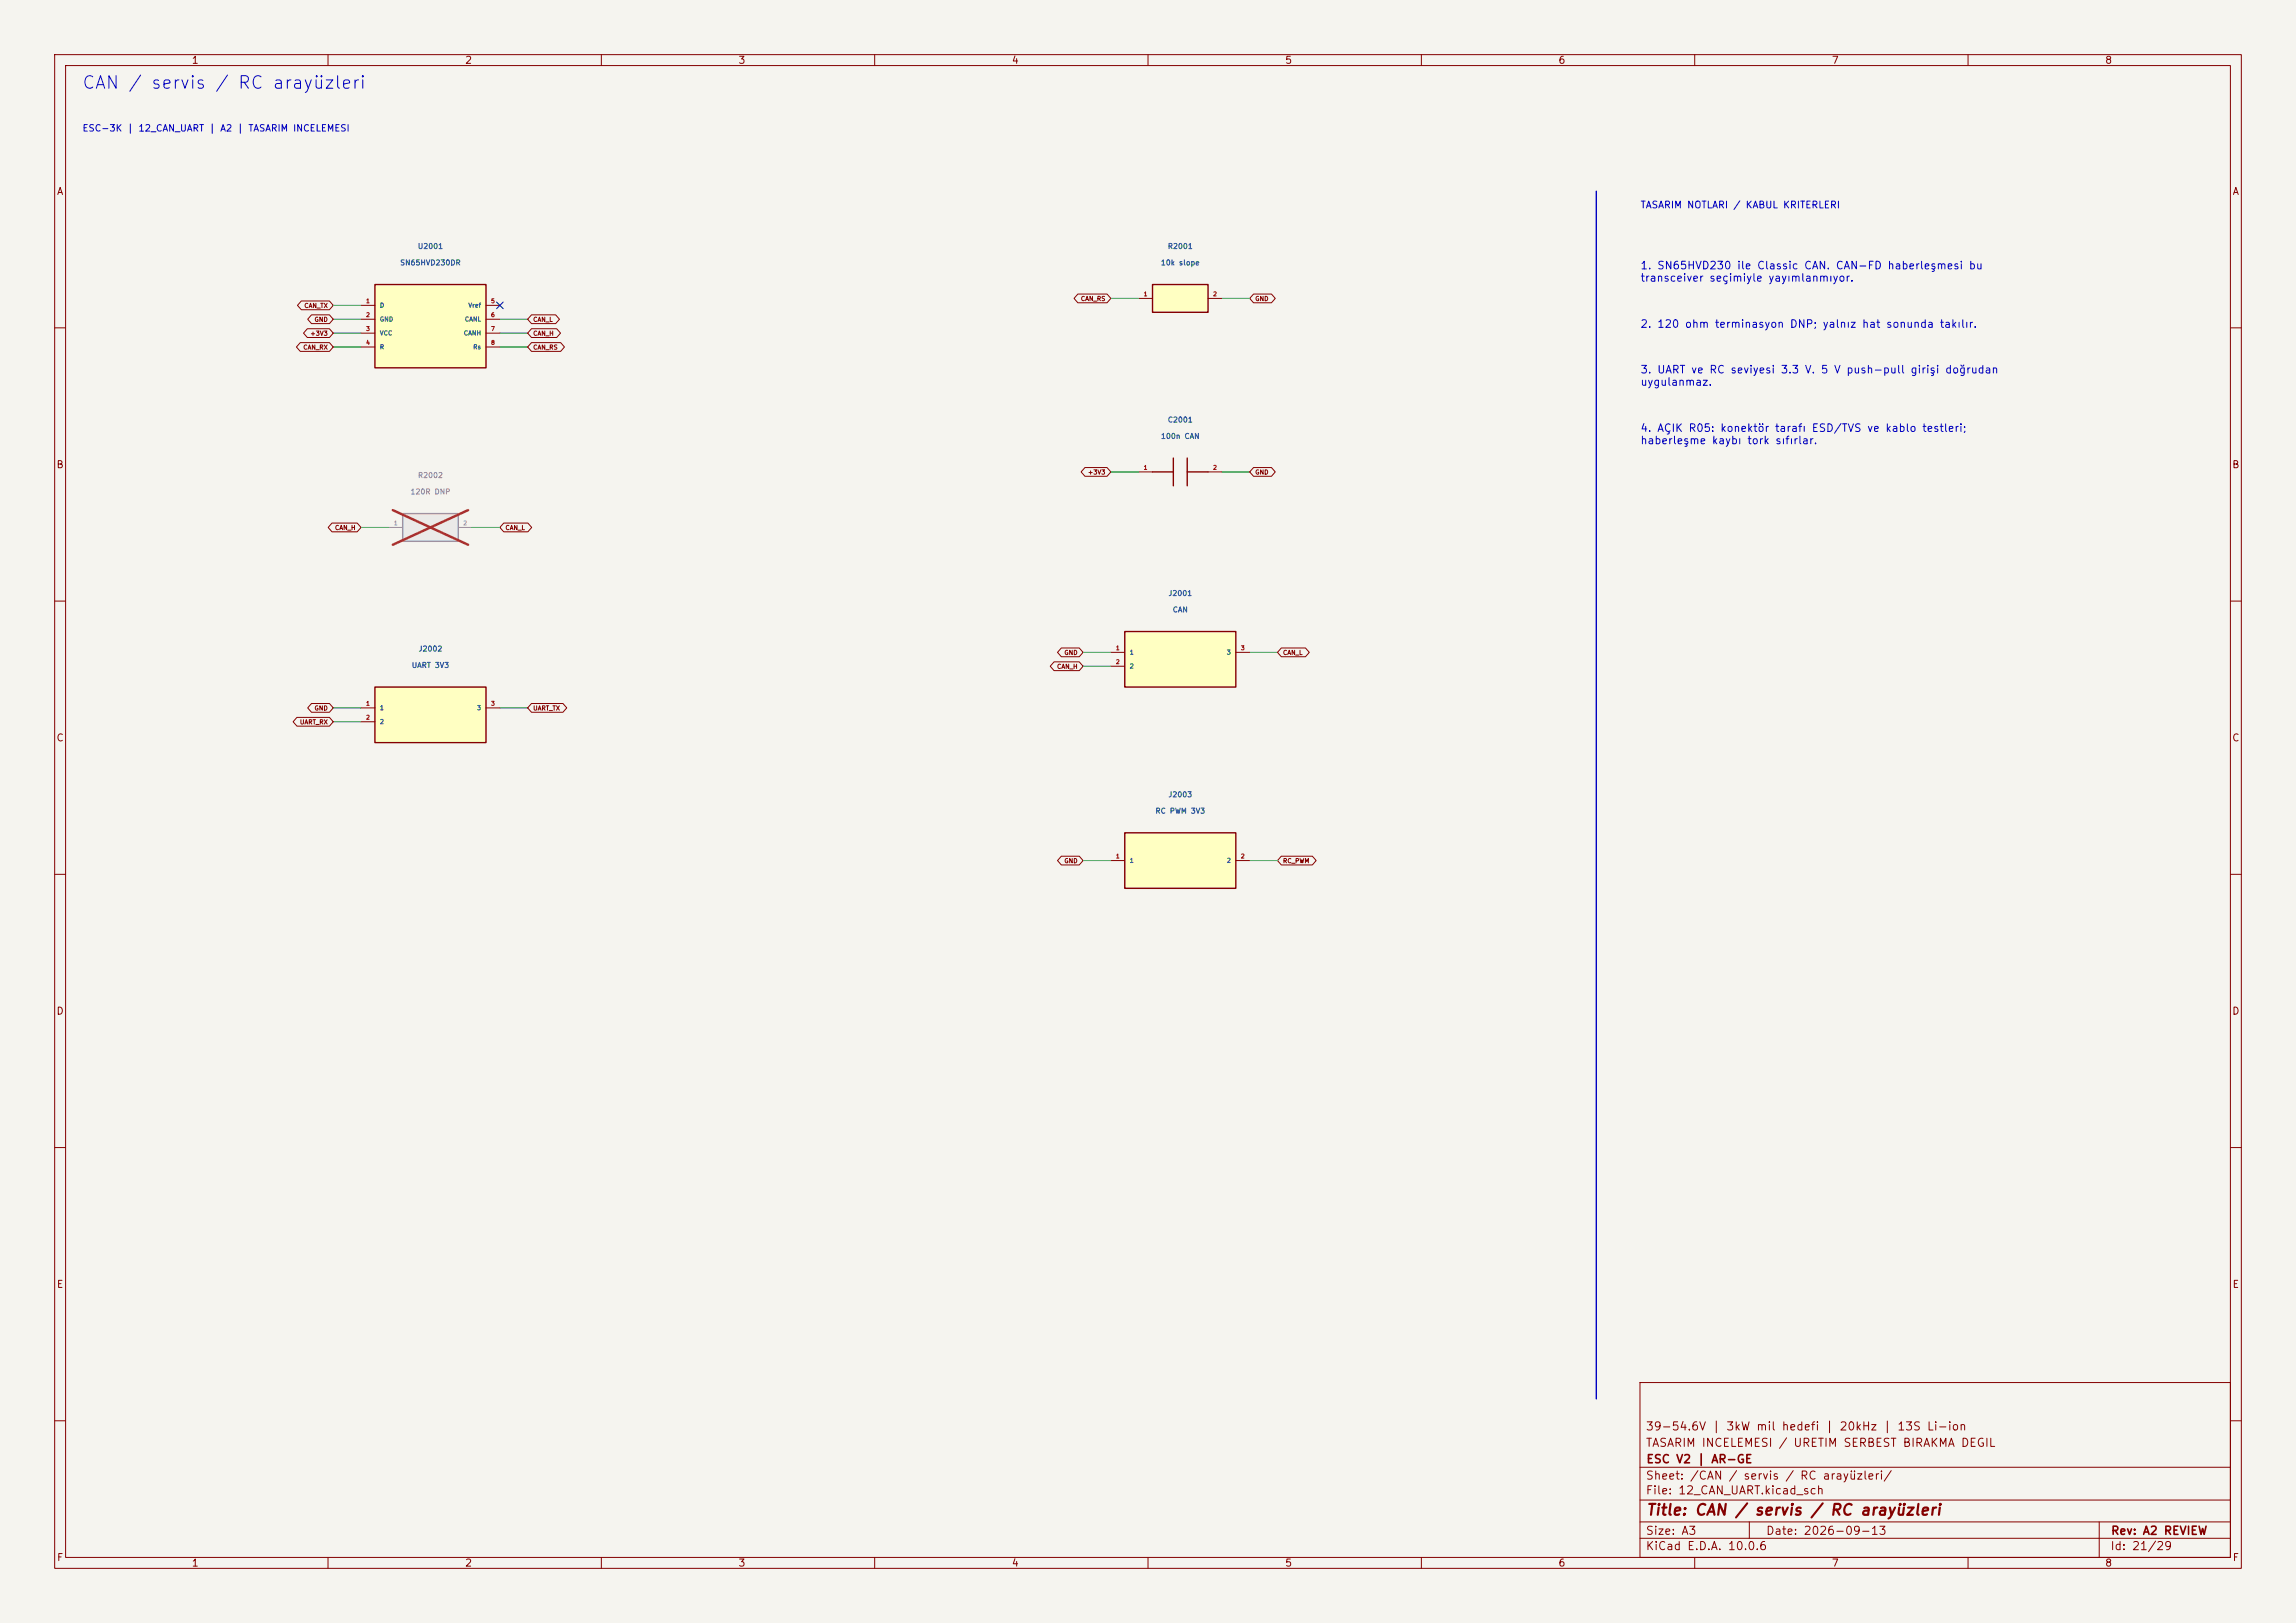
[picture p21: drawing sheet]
<svg xmlns="http://www.w3.org/2000/svg" width="420mm" height="297mm" viewBox="0 0 420 297" stroke-linecap="round" stroke-linejoin="round" font-family="sans-serif">
<defs><g id="words">
<text font-size="2.3" fill="#0000c2" x="14.9" y="16.8">CAN / servis / RC arayüzleri</text>
<text font-size="2" fill="#840000" x="301" y="277.8">Title: CAN / servis / RC arayüzleri</text>
<g font-size="1.5" fill="#840000">
<text x="300.9" y="262.1">39-54.6V | 3kW mil hedefi | 20kHz | 13S Li-ion</text>
<text x="300.9" y="265.1">TASARIM INCELEMESI / URETIM SERBEST BIRAKMA DEGIL</text>
<text x="301" y="268.1">ESC V2 | AR-GE</text>
<text x="300.9" y="273.8">File: 12_CAN_UART.kicad_sch</text>
<text x="300.9" y="271.1">Sheet: /CAN / servis / RC arayüzleri/</text>
<text x="300.9" y="281.2">Size: A3</text>
<text x="322.9" y="281.2">Date: 2026-09-13</text>
<text x="386" y="281.2">Rev: A2 REVIEW</text>
<text x="300.9" y="284">KiCad E.D.A. 10.0.6</text>
<text x="385.9" y="284">Id: 21/29</text>
</g>
<g font-size="1.4" fill="#0000c2">
<text x="300" y="49.6">1. SN65HVD230 ile Classic CAN. CAN-FD haberleşmesi bu</text>
<text x="300" y="51.9">transceiver seçimiyle yayımlanmıyor.</text>
<text x="300" y="60.3">2. 120 ohm terminasyon DNP; yalnız hat sonunda takılır.</text>
<text x="300" y="68.7">3. UART ve RC seviyesi 3.3 V. 5 V push-pull girişi doğrudan</text>
<text x="300" y="70.9">uygulanmaz.</text>
<text x="300" y="79.4">4. AÇIK R05: konektör tarafı ESD/TVS ve kablo testleri;</text>
<text x="300" y="81.6">haberleşme kaybı tork sıfırlar.</text>
</g>
<g font-size="1.3" fill="#840000">
<text x="35" y="12">1</text>
<text x="85" y="12">2</text>
<text x="135" y="12">3</text>
<text x="185" y="12">4</text>
<text x="235" y="12">5</text>
<text x="285" y="12">6</text>
<text x="335" y="12">7</text>
<text x="385" y="12">8</text>
<text x="10.3" y="36">A</text>
<text x="408.3" y="36">A</text>
<text x="10.2" y="86">B</text>
<text x="408.2" y="86">B</text>
<text x="10.2" y="136">C</text>
<text x="408.2" y="136">C</text>
<text x="10.2" y="186">D</text>
<text x="408.2" y="186">D</text>
<text x="10.3" y="236">E</text>
<text x="408.3" y="236">E</text>
<text x="10.3" y="286">F</text>
<text x="35" y="287">1</text>
<text x="85" y="287">2</text>
<text x="135" y="287">3</text>
<text x="185" y="287">4</text>
<text x="235" y="287">5</text>
<text x="285" y="287">6</text>
<text x="335" y="287">7</text>
<text x="385" y="287">8</text>
<text x="408.3" y="286">F</text>
</g>
<text font-size="1.3" fill="#0000c2" x="300" y="38.4">TASARIM NOTLARI / KABUL KRITERLERI</text>
<text font-size="1.2" fill="#0000c2" x="15" y="24.4">ESC-3K | 12_CAN_UART | A2 | TASARIM INCELEMESI</text>
<g font-size="1" fill="#006464">
<text x="76.3" y="45.8">U2001</text>
<text x="213.5" y="45.8">R2001</text>
<text x="73.1" y="48.8">SN65HVD230DR</text>
<text x="212.3" y="48.8">10k slope</text>
<text x="213.5" y="77.5">C2001</text>
<text x="212.3" y="80.5">100n CAN</text>
<text x="213.6" y="109.3">J2001</text>
<text x="214.4" y="112.3">CAN</text>
<text x="76.5" y="119.4">J2002</text>
<text x="75.2" y="122.4">UART 3V3</text>
<text x="211.3" y="149.1">RC PWM 3V3</text>
<text x="213.6" y="146.1">J2003</text>
</g>
<g font-size="1" fill="#939391">
<text x="76.4" y="87.7">R2002</text>
<text x="75" y="90.7">120R DNP</text>
</g>
<g font-size=".8" fill="#840000">
<text x="55.6" y="56.5">CAN_TX</text>
<text x="57.4" y="59.1">GND</text>
<text x="97.4" y="59.1">CAN_L</text>
<text x="197.6" y="55.3">CAN_RS</text>
<text x="229.5" y="55.3">GND</text>
<text x="55.4" y="64.2">CAN_RX</text>
<text x="56.7" y="61.6">+3V3</text>
<text x="97.4" y="61.6">CAN_H</text>
<text x="97.4" y="64.2">CAN_RS</text>
<text x="198.9" y="87">+3V3</text>
<text x="229.5" y="87">GND</text>
<text x="61.2" y="97.2">CAN_H</text>
<text x="92.4" y="97.2">CAN_L</text>
<text x="193.3" y="122.6">CAN_H</text>
<text x="194.6" y="120">GND</text>
<text x="234.6" y="120">CAN_L</text>
<text x="57.4" y="130.2">GND</text>
<text x="97.4" y="130.2">UART_TX</text>
<text x="54.8" y="132.7">UART_RX</text>
<text x="194.6" y="158.1">GND</text>
<text x="234.6" y="158.1">RC_PWM</text>
</g>
<g font-size=".8" fill="#a90000">
<text x="66.9" y="55.7">1</text>
<text x="66.9" y="58.2">2</text>
<text x="89.7" y="55.7">5</text>
<text x="89.7" y="58.2">6</text>
<text x="209.1" y="54.4">1</text>
<text x="221.8" y="54.4">2</text>
<text x="66.9" y="60.7">3</text>
<text x="66.9" y="63.3">4</text>
<text x="89.7" y="60.7">7</text>
<text x="89.7" y="63.3">8</text>
<text x="209.1" y="86.1">1</text>
<text x="221.8" y="86.1">2</text>
<text x="204" y="119.2">1</text>
<text x="226.9" y="119.2">3</text>
<text x="204" y="121.7">2</text>
<text x="66.9" y="129.3">1</text>
<text x="66.9" y="131.9">2</text>
<text x="89.7" y="129.3">3</text>
<text x="204" y="157.3">1</text>
<text x="226.9" y="157.3">2</text>
</g>
<g font-size=".8" fill="#006464">
<text x="69.4" y="56.5">D</text>
<text x="69.4" y="59">GND</text>
<text x="84.9" y="59">CANL</text>
<text x="85.6" y="56.5">Vref</text>
<text x="69.4" y="61.6">VCC</text>
<text x="69.4" y="64.1">R</text>
<text x="84.8" y="61.6">CANH</text>
<text x="86.5" y="64.1">Rs</text>
<text x="206.6" y="120">1</text>
<text x="224.3" y="120">3</text>
<text x="206.6" y="122.5">2</text>
<text x="69.4" y="130.1">1</text>
<text x="87.2" y="130.1">3</text>
<text x="69.4" y="132.7">2</text>
<text x="206.6" y="158.1">1</text>
<text x="224.3" y="158.1">2</text>
</g>
<g font-size=".8" fill="#a5a4a2">
<text x="72" y="96.3">1</text>
<text x="84.7" y="96.3">2</text>
</g>
</g></defs>
<path d="M0 0h420v297h-420z" fill="#f5f4ef" stroke="#f5f4ef" stroke-width=".18"/>
<g fill="none" stroke="#840000" stroke-width=".18">
<path d="M10 10h400v277h-400zM12 12h396v273h-396zM60 10v2M110 10v2M160 10v2M210 10v2M260 10v2M310 10v2M360 10v2M10 60h2M408 60h2M10 110h2"/>
<path d="M408 110h2M10 160h2M408 160h2M10 210h2M408 210h2M300 253h108v32h-108zM10 260h2M300 278.5h108M300 274.5h108M300 268.5h108M320 278.5v3M384 278.5v6.5"/>
<path d="M408 260h2M60 285v2M110 285v2M160 285v2M210 285v2M260 285v2M300 281.5h108M310 285v2M360 285v2"/>
</g>
<path d="M210.8 52.1h10.2v5.1h-10.2z" fill="#ffffc2"/>
<path d="M210.8 52.1h10.2v5.1h-10.2z" fill="none" stroke="#840000" stroke-width=".25"/>
<path d="M208.3 54.6h2.5M221 54.6h2.5" fill="none" stroke="#840000" stroke-width=".18"/>
<path d="M205.7 115.6h20.4v10.1h-20.4z" fill="#ffffc2"/>
<path d="M205.7 115.6h20.4v10.1h-20.4z" fill="none" stroke="#840000" stroke-width=".25"/>
<path d="M203.2 119.4h2.5M226.1 119.4h2.5M203.2 121.9h2.5" fill="none" stroke="#840000" stroke-width=".18"/>
<path d="M73.7 94h10.1v5.1h-10.1z" fill="#ebeae8"/>
<path d="M73.7 94h10.1v5.1h-10.1z" fill="none" stroke="#9c9b98" stroke-width=".25"/>
<path d="M71.1 96.5h2.6M83.8 96.5h2.6" fill="none" stroke="#9c9b98" stroke-width=".18"/>
<path d="M71.9 93.4l13.7 6.3M85.6 93.4l-13.7 6.3" fill="none" stroke="#e12e31" stroke-width=".46"/>
<path d="M68.6 125.7h20.3v10.2h-20.3z" fill="#ffffc2"/>
<path d="M210.8 86.4h3.8M214.6 83.8v5.1M217.2 86.4h3.8M217.2 83.8v5.1M68.6 125.7h20.3v10.2h-20.3z" fill="none" stroke="#840000" stroke-width=".25"/>
<path d="M208.3 86.4h2.5M221 86.4h2.5M66 129.5h2.6M66 132.1h2.6M88.9 129.5h2.5" fill="none" stroke="#840000" stroke-width=".18"/>
<path d="M68.6 52.1h20.3v15.2h-20.3z" fill="#ffffc2"/>
<path d="M68.6 52.1h20.3v15.2h-20.3z" fill="none" stroke="#840000" stroke-width=".25"/>
<path d="M66 55.9h2.6M66 58.4h2.6M88.9 55.9h2.5M88.9 58.4h2.5M66 61h2.6M66 63.5h2.6M88.9 61h2.5M88.9 63.5h2.5" fill="none" stroke="#840000" stroke-width=".18"/>
<path d="M205.7 152.4h20.4v10.2h-20.4z" fill="#ffffc2"/>
<path d="M205.7 152.4h20.4v10.2h-20.4z" fill="none" stroke="#840000" stroke-width=".25"/>
<g fill="none" stroke="#840000" stroke-width=".18">
<path d="M55.1 55.1h5.2l.7 .8-.7 .8h-5.2l-.7-.8zM57 57.6h3.3l.7 .8-.7 .8h-3.3l-.7-.8zM97.2 57.6h4.4l.7 .8-.7 .8h-4.4l-.7-.8zM197.2 53.8h5.3l.7 .8-.7 .8h-5.3l-.7-.8zM229.3 53.8h3.3l.7 .8-.7 .8h-3.3l-.7-.8zM54.9 62.7h5.4l.7 .8-.7 .8h-5.4l-.7-.8zM56.2 60.2h4.1l.7 .8-.7 .8h-4.1l-.7-.8zM97.2 60.2h4.6l.7 .8-.7 .8h-4.6l-.7-.8zM97.2 62.7h5.4l.7 .8-.7 .8h-5.4l-.7-.8zM60.7 95.7h4.6l.7 .8-.7 .8h-4.6l-.7-.8zM92.1 95.7h4.5l.7 .8-.7 .8h-4.5l-.7-.8zM198.5 85.6h4l.7 .8-.7 .8h-4l-.7-.8z"/>
<path d="M229.3 85.6h3.3l.7 .8-.7 .8h-3.3l-.7-.8zM194.1 118.6h3.3l.7 .8-.7 .8h-3.3l-.7-.8zM234.4 118.6h4.4l.7 .8-.7 .8h-4.4l-.7-.8zM54.3 131.3h6l.7 .8-.7 .8h-6l-.7-.8zM57 128.7h3.3l.7 .8-.7 .8h-3.3l-.7-.8zM97.2 128.7h5.8l.7 .8-.7 .8h-5.8l-.7-.8zM192.8 121.1h4.6l.7 .8-.7 .8h-4.6l-.7-.8zM194.1 156.7h3.3l.7 .8-.7 .8h-3.3l-.7-.8zM203.2 157.5h2.5M226.1 157.5h2.5M234.4 156.7h5.7l.7 .8-.7 .8h-5.7l-.7-.8z"/>
</g>
<path d="M292 35v221" fill="none" stroke="#0000c2" stroke-width=".25"/>
<g fill="none" stroke="#009600" stroke-width=".18">
<path d="M61 55.9h5M61 58.4h5M91.4 58.4h5.1M203.2 54.6h5.1M223.5 54.6h5.1M61 63.5h5M61 61h5M91.4 63.5h5.1M91.4 61h5.1M66 96.5h5.1M86.4 96.5h5M203.2 86.4h5.1"/>
<path d="M223.5 86.4h5.1M198.1 119.4h5.1M228.6 119.4h5.1M61 129.5h5M61 132.1h5M91.4 129.5h5.1M198.1 121.9h5.1M198.1 157.5h5.1M228.6 157.5h5.1"/>
</g>
<path d="M90.8 55.3l1.2 1.2M92 55.3l-1.2 1.2" fill="none" stroke="#000084" stroke-width=".18"/>
<use href="#words"/>
</svg>
